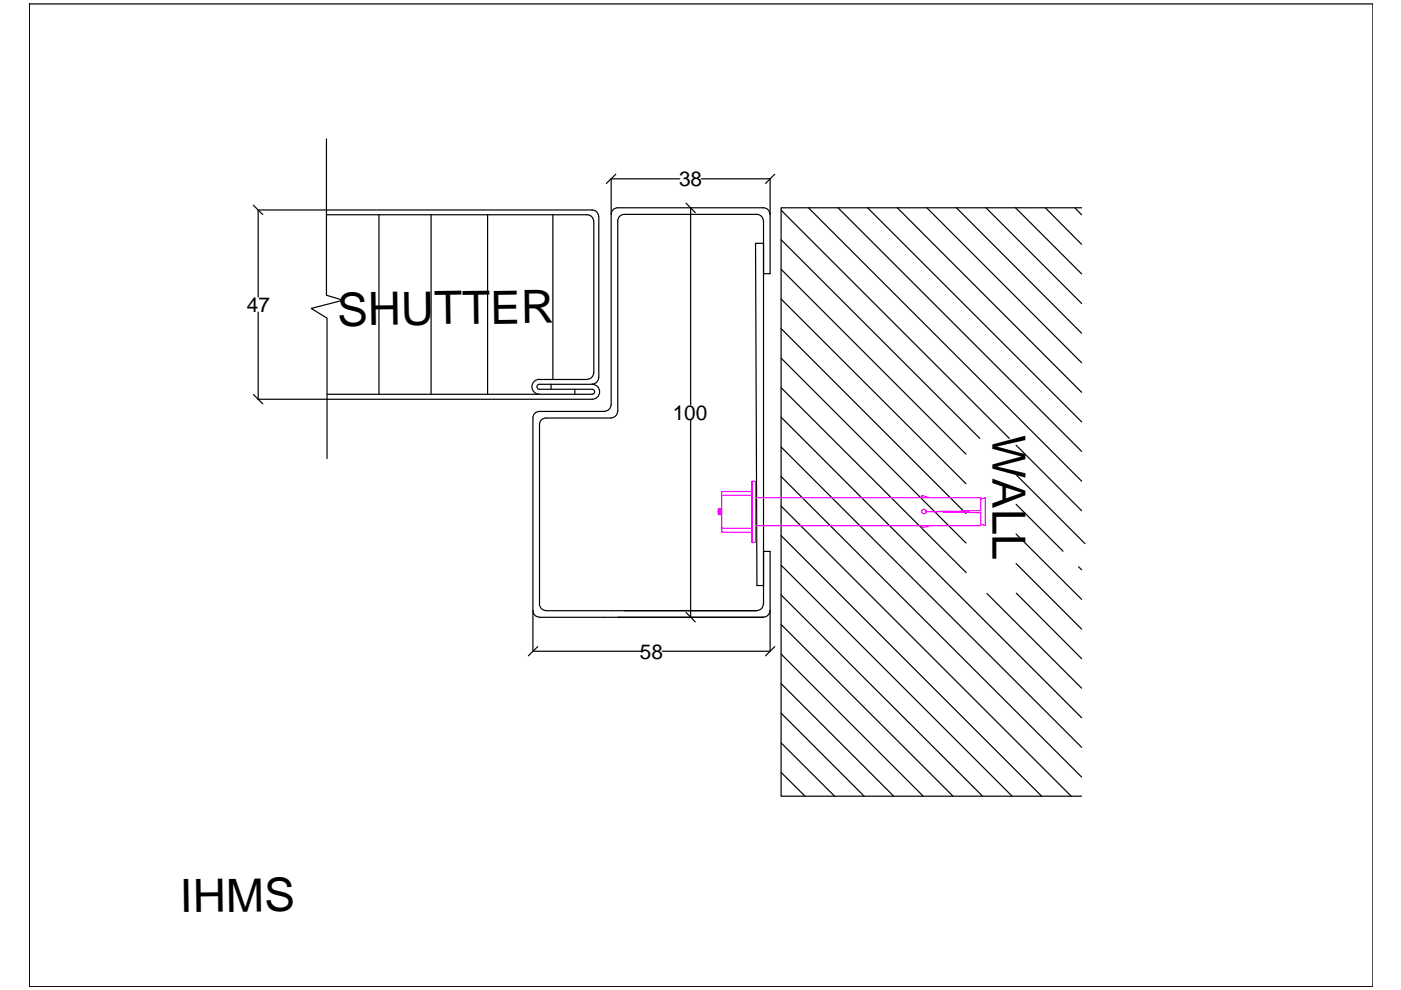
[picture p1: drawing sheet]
<svg xmlns="http://www.w3.org/2000/svg" width="297mm" height="210mm" viewBox="0 0 297 210" stroke-linecap="round" stroke-linejoin="round" font-family="sans-serif">
<defs><g id="words">
<g font-size="9.7">
<text x="71.5" y="69.1" transform="rotate(-1 71.5 69.1)">SHUTTER</text>
<text x="210.4" y="92.2" transform="rotate(90 210.4 92.2)">WALL</text>
<text x="38.2" y="193.4" transform="rotate(-1 38.2 193.4)">IHMS</text>
</g>
<g font-size="4.4">
<text x="144" y="39.5">38</text>
<text x="52.4" y="66.2">47</text>
<text x="142.6" y="89">100</text>
<text x="135.7" y="139.6">58</text>
</g>
</g></defs>
<!-- layer: 0 -->
<g fill="none" stroke="#000" stroke-width=".25">
<path d="M6.2 .8h284.9v208.4h-284.9zM69.2 29.4v33.2l3.5 1.1-6.7 1.7 3.3 2.1v29.7M130.6 36.9l-2 2M144.1 37.9h-14.5v47.9M148.7 37.9h14.6v20.1h-1.4v-11.2M164.3 36.9l-2 2M53.7 43.5l2 2M54.7 44.5h70.9M54.7 44.5v18.5M69.2 45.5h55.3M80.3 45.5v38.1M91.4 45.5v38.1"/>
<path d="M103.4 45.5v38.1M117.2 45.5v35M124.5 45.5a1.38 1.38 0 0 1 1.4 1.4M125.5 44.5a1.38 1.38 0 0 1 1.4 1.4M125.9 46.9v32.2M127 45.9v34.2M131 46.8v40.4M145.5 43.1l1.9 2M146.4 44.1v41.7M160.2 51.6h1.7v72.5h-1.4zM160.5 45.5a1.38 1.38 0 0 1 1.3 1.3M160.5 45.5h-28.1a1.38 1.38 0 0 0-1.4 1.3"/>
<path d="M163.2 45.4a1.38 1.38 0 0 0-1.3-1.3h-30.9a1.38 1.38 0 0 0-1.4 1.3M165.6 57.1l39.2 39.2M165.6 50.8l42.1 42.1M165.6 44.6l48.4 48.3M171.4 44.1l57.9 57.9M177.7 44.1l51.6 51.6M183.9 44.1l45.4 45.3M190.2 44.1l39.1 39.1M196.5 44.1l32.8 32.8M202.8 44.1l26.5 26.5M209 44.1l20.3 20.2M215.3 44.1l14 14"/>
<path d="M221.6 44.1l7.7 7.7M227.9 44.1l1.4 1.4M229.3 44.1h-63.7v124.7h63.7M54.7 66.2v18.5M125.9 79a1.38 1.38 0 0 1-1.4 1.4M165.6 75.9l39.2 39.2M165.6 69.7l39.2 39.2M165.6 63.4l39.2 39.2M53.7 83.6l2 2M54.7 84.7h70.9M69.3 83.6h56.3M114.4 80.4a1.59 1.59 0 0 0-1.6 1.6 1.59 1.59 0 0 0 1.6 1.6"/>
<path d="M114.4 80.5h10.1M114.4 90v38.1M116.8 81.5v1M121.9 82.5v1.1M125.5 81.5a1.59 1.59 0 0 1 1.6 1.6 1.59 1.59 0 0 1-1.6 1.6M125.5 82.5a.53 .53 0 0 1 .6 .6 .53 .53 0 0 1-.6 .5M125.6 81.5h-11.2a.53 .53 0 0 0-.6 .5 .53 .53 0 0 0 .6 .5h11.2M126.9 80.1a1.38 1.38 0 0 1-1.4 1.3M128.2 87.2h-13.8a1.38 1.38 0 0 0-1.4 1.4v49.5h22.9M129.5 85.8a1.38 1.38 0 0 1-1.3 1.4M129.6 88.6h-13.8a1.38 1.38 0 0 0-1.4 1.4M130.9 87.2a1.38 1.38 0 0 1-1.3 1.4"/>
<path d="M146.4 89.1v41.8M165.6 94.8l63.7 63.6M165.6 88.5l63.7 63.7M165.6 82.2l39.3 39.2M215.4 94.4l13.9 13.9M165.6 119.8l49 49M165.6 113.6l55.3 55.2M165.6 107.3l61.5 61.5M165.6 101l63.7 63.7M215.4 119.5l13.9 13.9M215.4 113.2l13.9 13.9M215.4 106.9l10 10"/>
<path d="M215.4 100.7l14.6 14.6M113 129.5a1.38 1.38 0 0 0 1.4 1.3M114 137.1l-2 2M114.4 128.1a1.38 1.38 0 0 0 1.4 1.3M114.4 130.9h47.5M115.8 129.5h44.7M145.5 129.9l1.9 2M146.4 130.9h.1M161.8 128.1a1.38 1.38 0 0 1-1.3 1.3M161.9 128.1v-11.2h1.4v21.2h-22.9M163.2 129.5a1.38 1.38 0 0 1-1.3 1.3M164.3 137.1l-2 2"/>
<path d="M165.6 138.7l30.1 30.1M165.6 132.4l36.5 36.4M165.6 126.1l42.7 42.7M209.3 125.8l20 20.1M215.5 125.8l13.8 13.8M228.7 120.2l.6 .6M165.6 157.5l11.4 11.3M165.6 151.2l17.6 17.6M165.6 144.9l23.9 23.9M165.6 163.8l5.1 5"/>
</g>
<g fill="none" stroke="#f0f" stroke-width=".25">
<path d="M152.3 107.9h.7v1.2h-.7zM152.3 108.4l.1 .7M152.4 107.9l.2 1.2M152.5 107.9l.2 1.2M152.7 107.9l.2 1.2M152.8 107.9l.2 .9M152.9 107.9l.1 .4M153 105h6.4M153 112h6.4M159.4 104.2h-6.4v8.6h6.4M159.4 102.1v12.9h.8v-12.9h-.8v12.9M160.2 105.5h47.7v2.8l-11.5 .2 11.5 .2v2.7h-47.7"/>
<path d="M195.5 111.4v.6l1.6-.6M195.5 105.5v-.4l1.6 .4M196.4 108.5a.49 .49 0 0 0-.7-.5 .49 .49 0 0 0-.2 .8 .49 .49 0 0 0 .8-.1l.1-.2M196.4 108.5h.1M207.9 105.9l1-.4v5.9l-1-.3"/>
</g>
<use href="#words"/>
</svg>
